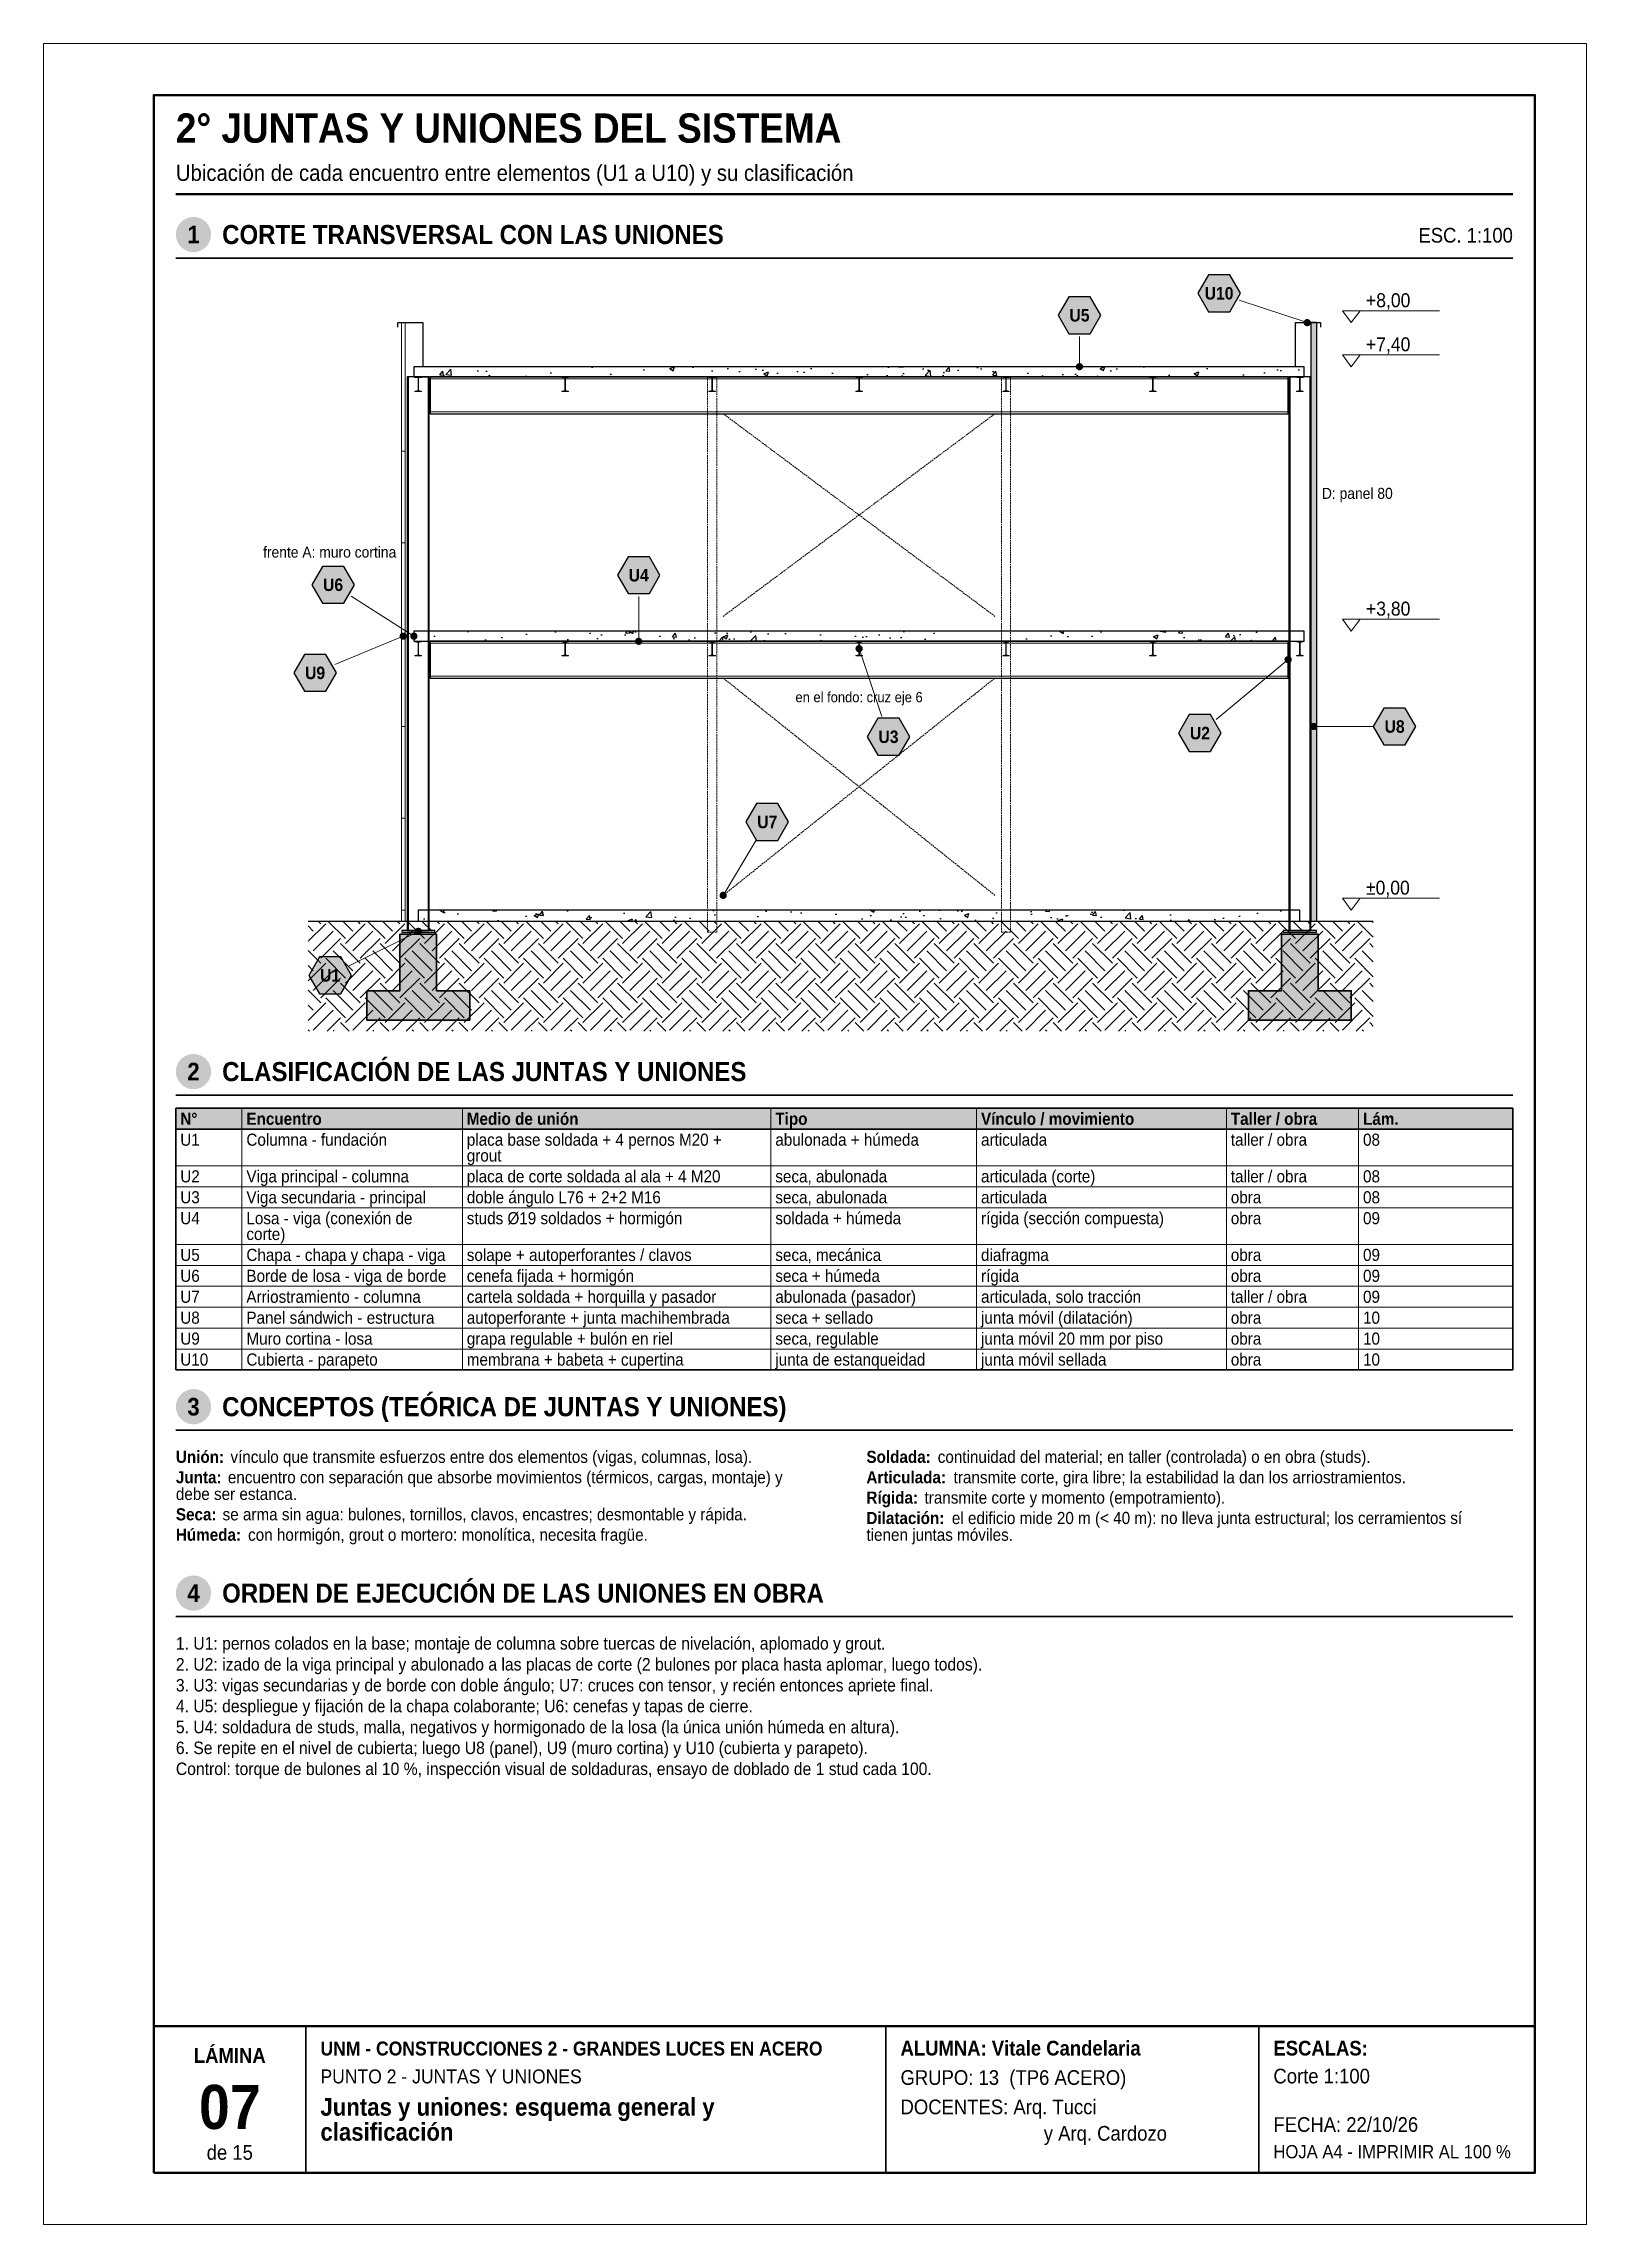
# Model space of a CAD drawing. Header units: millimetres. Extents: x 0 to 210, y 0 to 297.
import ezdxf
from ezdxf.enums import TextEntityAlignment as Align

# ---------------------------------------------------------------- set-up
doc = ezdxf.new("R2010")
doc.units = ezdxf.units.MM
doc.header["$LTSCALE"] = 0.35
doc.linetypes.add('DASHED2', pattern=[0.762, 0.635, -0.127])
for name, color, linetype in [('0-MARCO', 7, 'Continuous'), ('1-OCULTO', 8, 'DASHED2'), ('1-SECCION', 7, 'Continuous'), ('1-VISTA', 7, 'Continuous'), ('2-RAYADO', 8, 'Continuous'), ('3-COTAS', 7, 'Continuous'), ('3-REFS', 7, 'Continuous'), ('3-TABLAS', 7, 'Continuous'), ('3-TEXTOS', 7, 'Continuous'), ('3-TITULOS', 7, 'Continuous')]:
    doc.layers.add(name, color=color, linetype=linetype)
doc.styles.add('ARIAL', font='arial.ttf')
doc.styles.add('ARIAL-NEGRITA', font='arialbd.ttf')

msp = doc.modelspace()

# ---------------------------------------------------------------- texts
at = {"layer": '3-COTAS', "style": 'ARIAL', "width": 0.9}
for s, p in [('+8,00', (180, 261.1)), ('+7,40', (180, 255.1)), ('+3,80', (180, 219.1)), ('±0,00', (180, 181.1))]:
    msp.add_text(s, height=1.9, dxfattribs=at).set_placement(p)
at = {"layer": '3-REFS', "color": 7, "true_color": 0xffffff, "style": 'ARIAL-NEGRITA', "width": 0.9}
for s, p in [('U10', (160, 263)), ('U5', (141, 260)), ('U6', (39.4, 223.3)), ('U4', (81, 224.6)), ('U9', (36.95, 211.3)), ('U3', (115, 202.6)), ('U2', (157.4, 203.1)), ('U8', (183.9, 204)), ('U7', (98.5, 191)), ('U1', (39, 170.1))]:
    msp.add_text(s, height=1.7, dxfattribs=at).set_placement(p, align=Align.MIDDLE_CENTER)
at = {"layer": '3-TABLAS', "width": 0.9}
for s, style, p in [('Medio de unión', 'ARIAL-NEGRITA', (57.6, 149.75)), ('Tipo', 'ARIAL-NEGRITA', (99.6, 149.75)), ('Vínculo / movimiento', 'ARIAL-NEGRITA', (127.6, 149.75)), ('Taller / obra', 'ARIAL-NEGRITA', (161.6, 149.75)), ('Lám.', 'ARIAL-NEGRITA', (179.6, 149.75)), ('N°', 'ARIAL-NEGRITA', (18.6, 149.75)), ('U1', 'ARIAL', (18.6, 146.9)), ('Columna - fundación', 'ARIAL', (27.6, 146.9)), ('Encuentro', 'ARIAL-NEGRITA', (27.6, 149.75)), ('placa base soldada + 4 pernos M20 +', 'ARIAL', (57.6, 146.9)), ('abulonada + húmeda', 'ARIAL', (99.6, 146.9)), ('articulada', 'ARIAL', (127.6, 146.9)), ('taller / obra', 'ARIAL', (161.6, 146.9)), ('08', 'ARIAL', (179.6, 146.9)), ('grout', 'ARIAL', (57.6, 144.75)), ('U2', 'ARIAL', (18.6, 141.91)), ('Viga principal - columna', 'ARIAL', (27.6, 141.91)), ('placa de corte soldada al ala + 4 M20', 'ARIAL', (57.6, 141.91)), ('seca, abulonada', 'ARIAL', (99.6, 141.91)), ('articulada (corte)', 'ARIAL', (127.6, 141.91)), ('taller / obra', 'ARIAL', (161.6, 141.91)), ('08', 'ARIAL', (179.6, 141.91)), ('U3', 'ARIAL', (18.6, 139.06)), ('Viga secundaria - principal', 'ARIAL', (27.6, 139.06)), ('doble ángulo L76 + 2+2 M16', 'ARIAL', (57.6, 139.06)), ('seca, abulonada', 'ARIAL', (99.6, 139.06)), ('articulada', 'ARIAL', (127.6, 139.06)), ('obra', 'ARIAL', (161.6, 139.06)), ('08', 'ARIAL', (179.6, 139.06)), ('U4', 'ARIAL', (18.6, 136.21)), ('Losa - viga (conexión de', 'ARIAL', (27.6, 136.21)), ('studs Ø19 soldados + hormigón', 'ARIAL', (57.6, 136.21)), ('soldada + húmeda', 'ARIAL', (99.6, 136.21)), ('rígida (sección compuesta)', 'ARIAL', (127.6, 136.21)), ('obra', 'ARIAL', (161.6, 136.21)), ('09', 'ARIAL', (179.6, 136.21)), ('corte)', 'ARIAL', (27.6, 134.06)), ('U5', 'ARIAL', (18.6, 131.21)), ('Chapa - chapa y chapa - viga', 'ARIAL', (27.6, 131.21)), ('solape + autoperforantes / clavos', 'ARIAL', (57.6, 131.21)), ('seca, mecánica', 'ARIAL', (99.6, 131.21)), ('diafragma', 'ARIAL', (127.6, 131.21)), ('obra', 'ARIAL', (161.6, 131.21)), ('09', 'ARIAL', (179.6, 131.21)), ('U6', 'ARIAL', (18.6, 128.36)), ('Borde de losa - viga de borde', 'ARIAL', (27.6, 128.36)), ('cenefa fijada + hormigón', 'ARIAL', (57.6, 128.36)), ('seca + húmeda', 'ARIAL', (99.6, 128.36)), ('rígida', 'ARIAL', (127.6, 128.36)), ('obra', 'ARIAL', (161.6, 128.36)), ('09', 'ARIAL', (179.6, 128.36)), ('U7', 'ARIAL', (18.6, 125.51)), ('Arriostramiento - columna', 'ARIAL', (27.6, 125.51)), ('cartela soldada + horquilla y pasador', 'ARIAL', (57.6, 125.51)), ('abulonada (pasador)', 'ARIAL', (99.6, 125.51)), ('articulada, solo tracción', 'ARIAL', (127.6, 125.51)), ('taller / obra', 'ARIAL', (161.6, 125.51)), ('09', 'ARIAL', (179.6, 125.51)), ('U8', 'ARIAL', (18.6, 122.66)), ('Panel sándwich - estructura', 'ARIAL', (27.6, 122.66)), ('autoperforante + junta machihembrada', 'ARIAL', (57.6, 122.66)), ('seca + sellado', 'ARIAL', (99.6, 122.66)), ('junta móvil (dilatación)', 'ARIAL', (127.6, 122.66)), ('obra', 'ARIAL', (161.6, 122.66)), ('10', 'ARIAL', (179.6, 122.66)), ('U9', 'ARIAL', (18.6, 119.81)), ('Muro cortina - losa', 'ARIAL', (27.6, 119.81)), ('grapa regulable + bulón en riel', 'ARIAL', (57.6, 119.81)), ('seca, regulable', 'ARIAL', (99.6, 119.81)), ('junta móvil 20 mm por piso', 'ARIAL', (127.6, 119.81)), ('obra', 'ARIAL', (161.6, 119.81)), ('10', 'ARIAL', (179.6, 119.81)), ('U10', 'ARIAL', (18.6, 116.96)), ('Cubierta - parapeto', 'ARIAL', (27.6, 116.96)), ('membrana + babeta + cupertina', 'ARIAL', (57.6, 116.96)), ('junta de estanqueidad', 'ARIAL', (99.6, 116.96)), ('junta móvil sellada', 'ARIAL', (127.6, 116.96)), ('obra', 'ARIAL', (161.6, 116.96)), ('10', 'ARIAL', (179.6, 116.96))]:
    msp.add_text(s, height=1.65, dxfattribs=dict(at, style=style)).set_placement(p)
at = {"layer": '3-TEXTOS', "width": 0.9}
for s, height, style, p in [('D: panel 80', 1.5, 'ARIAL', (174, 235)), ('Unión:', 1.65, 'ARIAL-NEGRITA', (18, 103.71)), ('vínculo que transmite esfuerzos entre dos elementos (vigas, columnas, losa).', 1.65, 'ARIAL', (25.43, 103.71)), ('Soldada:', 1.65, 'ARIAL-NEGRITA', (112, 103.71)), ('continuidad del material; en taller (controlada) o en obra (studs).', 1.65, 'ARIAL', (121.71, 103.71)), ('Junta:', 1.65, 'ARIAL-NEGRITA', (18, 100.93)), ('encuentro con separación que absorbe movimientos (térmicos, cargas, montaje) y', 1.65, 'ARIAL', (25.08, 100.93)), ('Articulada:', 1.65, 'ARIAL-NEGRITA', (112, 100.93)), ('transmite corte, gira libre; la estabilidad la dan los arriostramientos.', 1.65, 'ARIAL', (123.87, 100.93)), ('debe ser estanca.', 1.65, 'ARIAL', (18, 98.66)), ('Rígida:', 1.65, 'ARIAL-NEGRITA', (112, 98.16)), ('transmite corte y momento (empotramiento).', 1.65, 'ARIAL', (119.91, 98.16)), ('Seca:', 1.65, 'ARIAL-NEGRITA', (18, 95.88)), ('se arma sin agua: bulones, tornillos, clavos, encastres; desmontable y rápida.', 1.65, 'ARIAL', (24.36, 95.88)), ('Dilatación:', 1.65, 'ARIAL-NEGRITA', (112, 95.38)), ('el edificio mide 20 m (< 40 m): no lleva junta estructural; los cerramientos sí', 1.65, 'ARIAL', (123.63, 95.38)), ('Húmeda:', 1.65, 'ARIAL-NEGRITA', (18, 93.1)), ('con hormigón, grout o mortero: monolítica, necesita fragüe.', 1.65, 'ARIAL', (27.83, 93.1)), ('tienen juntas móviles.', 1.65, 'ARIAL', (112, 93.1)), ('1. U1: pernos colados en la base; montaje de columna sobre tuercas de nivelación, aplomado y grout.', 1.7, 'ARIAL', (18, 78.28)), ('3. U3: vigas secundarias y de borde con doble ángulo; U7: cruces con tensor, y recién entonces apriete final.', 1.7, 'ARIAL', (18, 72.58)), ('2. U2: izado de la viga principal y abulonado a las placas de corte (2 bulones por placa hasta aplomar, luego todos).', 1.7, 'ARIAL', (18, 75.43)), ('4. U5: despliegue y fijación de la chapa colaborante; U6: cenefas y tapas de cierre.', 1.7, 'ARIAL', (18, 69.74)), ('5. U4: soldadura de studs, malla, negativos y hormigonado de la losa (la única unión húmeda en altura).', 1.7, 'ARIAL', (18, 66.89)), ('6. Se repite en el nivel de cubierta; luego U8 (panel), U9 (muro cortina) y U10 (cubierta y parapeto).', 1.7, 'ARIAL', (18, 64.05)), ('Control: torque de bulones al 10 %, inspección visual de soldaduras, ensayo de doblado de 1 stud cada 100.', 1.7, 'ARIAL', (18, 61.2)), ('UNM - CONSTRUCCIONES 2 - GRANDES LUCES EN ACERO', 1.9, 'ARIAL-NEGRITA', (37.68, 23)), ('ALUMNA: Vitale Candelaria', 2, 'ARIAL-NEGRITA', (116.64, 23)), ('ESCALAS:', 2, 'ARIAL-NEGRITA', (167.4, 23)), ('PUNTO 2 - JUNTAS Y UNIONES', 1.9, 'ARIAL', (37.68, 19.2)), ('GRUPO: 13  (TP6 ACERO)', 2, 'ARIAL', (116.64, 19)), ('Corte 1:100', 2, 'ARIAL', (167.4, 19.2)), ('Juntas y uniones: esquema general y', 2.4, 'ARIAL-NEGRITA', (37.68, 14.8)), ('DOCENTES: Arq. Tucci', 2, 'ARIAL', (116.64, 15)), ('clasificación', 2.4, 'ARIAL-NEGRITA', (37.68, 11.4)), ('y Arq. Cardozo', 2, 'ARIAL', (136.14, 11.4)), ('FECHA: 22/10/26', 2, 'ARIAL', (167.4, 12.6)), ('HOJA A4 - IMPRIMIR AL 100 %', 1.8, 'ARIAL', (167.4, 9))]:
    msp.add_text(s, height=height, dxfattribs=dict(at, style=style)).set_placement(p)
at = {"layer": '3-TEXTOS', "style": 'ARIAL', "width": 0.9}
msp.add_text('frente A: muro cortina', height=1.5, dxfattribs=at).set_placement((48, 227), align=Align.RIGHT)
msp.add_text('en el fondo: cruz eje 6', height=1.4, dxfattribs=at).set_placement((111, 208), align=Align.MIDDLE_CENTER)
at = {"layer": '3-TITULOS', "width": 0.9}
for s, height, style, p in [('2° JUNTAS Y UNIONES DEL SISTEMA', 4, 'ARIAL-NEGRITA', (18, 283.5)), ('Ubicación de cada encuentro entre elementos (U1 a U10) y su clasificación', 2.2, 'ARIAL', (18, 278.3))]:
    msp.add_text(s, height=height, dxfattribs=dict(at, style=style)).set_placement(p)
at = {"layer": '3-TITULOS', "color": 7, "true_color": 0xffffff, "style": 'ARIAL-NEGRITA', "width": 0.9}
for s, p in [('1', (20.4, 271)), ('2', (20.4, 157)), ('3', (20.4, 111.36)), ('4', (20.4, 85.98))]:
    msp.add_text(s, height=2.4, dxfattribs=at).set_placement(p, align=Align.MIDDLE_CENTER)
at = {"layer": '3-TITULOS', "style": 'ARIAL-NEGRITA', "width": 0.9}
for s, p in [('CORTE TRANSVERSAL CON LAS UNIONES', (24.3, 271)), ('CLASIFICACIÓN DE LAS JUNTAS Y UNIONES', (24.3, 157)), ('CONCEPTOS (TEÓRICA DE JUNTAS Y UNIONES)', (24.3, 111.36)), ('ORDEN DE EJECUCIÓN DE LAS UNIONES EN OBRA', (24.3, 85.98))]:
    msp.add_text(s, height=2.6, dxfattribs=at).set_placement(p, align=Align.MIDDLE_LEFT)
at = {"layer": '3-TITULOS', "style": 'ARIAL', "width": 0.9}
msp.add_text('ESC. 1:100', height=2, dxfattribs=at).set_placement((200, 270.9), align=Align.MIDDLE_RIGHT)
at = {"layer": '3-TITULOS', "width": 0.9}
for s, height, style, p in [('LÁMINA', 2, 'ARIAL-NEGRITA', (25.34, 23)), ('07', 6, 'ARIAL-NEGRITA', (25.34, 16)), ('de 15', 2, 'ARIAL', (25.34, 9.8))]:
    msp.add_text(s, height=height, dxfattribs=dict(at, style=style)).set_placement(p, align=Align.MIDDLE_CENTER)

# ---------------------------------------------------------------- hatches: boundary and pattern name
at = {"layer": '2-RAYADO', "true_color": 0xd7d7d7}
h = msp.add_hatch(color=254, dxfattribs=at)
h.dxf.hatch_style = 1
h.paths.add_polyline_path([(172.5, 177.5), (173.3, 177.5), (173.3, 259), (172.5, 259)])
at = {"layer": '2-RAYADO'}
h = msp.add_hatch(dxfattribs=at)
h.set_pattern_fill('AR-CONC', color=8, scale=0.035)
h.paths.add_polyline_path([(50.4, 251.6), (171.6, 251.6), (171.6, 253), (50.4, 253)])
at = {"layer": '2-RAYADO', "true_color": 0x3c3c3c}
h = msp.add_hatch(color=250, dxfattribs=at)
h.dxf.hatch_style = 1
h.paths.add_polyline_path([(51.45, 251.6), (51.45, 251.52), (51.04, 251.46), (51.04, 249.74), (51.45, 249.68), (51.45, 249.6), (50.55, 249.6), (50.55, 249.68), (50.96, 249.74), (50.96, 251.46), (50.55, 251.52), (50.55, 251.6)])
h = msp.add_hatch(color=250, dxfattribs=at)
h.dxf.hatch_style = 1
h.paths.add_polyline_path([(71.45, 251.6), (71.45, 251.52), (71.04, 251.46), (71.04, 249.74), (71.45, 249.68), (71.45, 249.6), (70.55, 249.6), (70.55, 249.68), (70.96, 249.74), (70.96, 251.46), (70.55, 251.52), (70.55, 251.6)])
h = msp.add_hatch(color=250, dxfattribs=at)
h.dxf.hatch_style = 1
h.paths.add_polyline_path([(91.45, 251.6), (91.45, 251.52), (91.04, 251.46), (91.04, 249.74), (91.45, 249.68), (91.45, 249.6), (90.55, 249.6), (90.55, 249.68), (90.96, 249.74), (90.96, 251.46), (90.55, 251.52), (90.55, 251.6)])
h = msp.add_hatch(color=250, dxfattribs=at)
h.dxf.hatch_style = 1
h.paths.add_polyline_path([(111.45, 251.6), (111.45, 251.52), (111.04, 251.46), (111.04, 249.74), (111.45, 249.68), (111.45, 249.6), (110.55, 249.6), (110.55, 249.68), (110.96, 249.74), (110.96, 251.46), (110.55, 251.52), (110.55, 251.6)])
h = msp.add_hatch(color=250, dxfattribs=at)
h.dxf.hatch_style = 1
h.paths.add_polyline_path([(131.45, 251.6), (131.45, 251.52), (131.04, 251.46), (131.04, 249.74), (131.45, 249.68), (131.45, 249.6), (130.55, 249.6), (130.55, 249.68), (130.96, 249.74), (130.96, 251.46), (130.55, 251.52), (130.55, 251.6)])
h = msp.add_hatch(color=250, dxfattribs=at)
h.dxf.hatch_style = 1
h.paths.add_polyline_path([(151.45, 251.6), (151.45, 251.52), (151.04, 251.46), (151.04, 249.74), (151.45, 249.68), (151.45, 249.6), (150.55, 249.6), (150.55, 249.68), (150.96, 249.74), (150.96, 251.46), (150.55, 251.52), (150.55, 251.6)])
h = msp.add_hatch(color=250, dxfattribs=at)
h.dxf.hatch_style = 1
h.paths.add_polyline_path([(171.45, 251.6), (171.45, 251.52), (171.04, 251.46), (171.04, 249.74), (171.45, 249.68), (171.45, 249.6), (170.55, 249.6), (170.55, 249.68), (170.96, 249.74), (170.96, 251.46), (170.55, 251.52), (170.55, 251.6)])
at = {"layer": '2-RAYADO'}
h = msp.add_hatch(dxfattribs=at)
h.set_pattern_fill('AR-CONC', color=8, scale=0.035)
h.paths.add_polyline_path([(50.4, 215.6), (171.6, 215.6), (171.6, 217), (50.4, 217)])
at = {"layer": '2-RAYADO', "true_color": 0x3c3c3c}
h = msp.add_hatch(color=250, dxfattribs=at)
h.dxf.hatch_style = 1
h.paths.add_polyline_path([(51.45, 215.6), (51.45, 215.52), (51.04, 215.46), (51.04, 213.74), (51.45, 213.68), (51.45, 213.6), (50.55, 213.6), (50.55, 213.68), (50.96, 213.74), (50.96, 215.46), (50.55, 215.52), (50.55, 215.6)])
h = msp.add_hatch(color=250, dxfattribs=at)
h.dxf.hatch_style = 1
h.paths.add_polyline_path([(71.45, 215.6), (71.45, 215.52), (71.04, 215.46), (71.04, 213.74), (71.45, 213.68), (71.45, 213.6), (70.55, 213.6), (70.55, 213.68), (70.96, 213.74), (70.96, 215.46), (70.55, 215.52), (70.55, 215.6)])
h = msp.add_hatch(color=250, dxfattribs=at)
h.dxf.hatch_style = 1
h.paths.add_polyline_path([(91.45, 215.6), (91.45, 215.52), (91.04, 215.46), (91.04, 213.74), (91.45, 213.68), (91.45, 213.6), (90.55, 213.6), (90.55, 213.68), (90.96, 213.74), (90.96, 215.46), (90.55, 215.52), (90.55, 215.6)])
h = msp.add_hatch(color=250, dxfattribs=at)
h.dxf.hatch_style = 1
h.paths.add_polyline_path([(111.45, 215.6), (111.45, 215.52), (111.04, 215.46), (111.04, 213.74), (111.45, 213.68), (111.45, 213.6), (110.55, 213.6), (110.55, 213.68), (110.96, 213.74), (110.96, 215.46), (110.55, 215.52), (110.55, 215.6)])
h = msp.add_hatch(color=250, dxfattribs=at)
h.dxf.hatch_style = 1
h.paths.add_polyline_path([(131.45, 215.6), (131.45, 215.52), (131.04, 215.46), (131.04, 213.74), (131.45, 213.68), (131.45, 213.6), (130.55, 213.6), (130.55, 213.68), (130.96, 213.74), (130.96, 215.46), (130.55, 215.52), (130.55, 215.6)])
h = msp.add_hatch(color=250, dxfattribs=at)
h.dxf.hatch_style = 1
h.paths.add_polyline_path([(151.45, 215.6), (151.45, 215.52), (151.04, 215.46), (151.04, 213.74), (151.45, 213.68), (151.45, 213.6), (150.55, 213.6), (150.55, 213.68), (150.96, 213.74), (150.96, 215.46), (150.55, 215.52), (150.55, 215.6)])
h = msp.add_hatch(color=250, dxfattribs=at)
h.dxf.hatch_style = 1
h.paths.add_polyline_path([(171.45, 215.6), (171.45, 215.52), (171.04, 215.46), (171.04, 213.74), (171.45, 213.68), (171.45, 213.6), (170.55, 213.6), (170.55, 213.68), (170.96, 213.74), (170.96, 215.46), (170.55, 215.52), (170.55, 215.6)])
at = {"layer": '2-RAYADO'}
h = msp.add_hatch(dxfattribs=at)
h.set_pattern_fill('AR-CONC', color=8, scale=0.035)
h.paths.add_polyline_path([(51, 177.5), (171, 177.5), (171, 179), (51, 179)])
h = msp.add_hatch(dxfattribs=at)
h.set_pattern_fill('EARTH', color=8, scale=0.6, angle=45)
h.paths.add_polyline_path([(36, 177.5), (181, 177.5), (181, 162.5), (36, 162.5)])
at = {"layer": '2-RAYADO', "true_color": 0xd7d7d7}
h = msp.add_hatch(color=254, dxfattribs=at)
h.dxf.hatch_style = 1
h.paths.add_polyline_path([(44, 164), (58, 164), (58, 168), (53.5, 168), (53.5, 175.7), (48.5, 175.7), (48.5, 168), (44, 168)])
h = msp.add_hatch(color=254, dxfattribs=at)
h.dxf.hatch_style = 1
h.paths.add_polyline_path([(164, 164), (178, 164), (178, 168), (173.5, 168), (173.5, 175.7), (168.5, 175.7), (168.5, 168), (164, 168)])
at = {"layer": '3-REFS', "true_color": 0x282828}
h = msp.add_hatch(color=250, dxfattribs=at)
h.dxf.hatch_style = 1
h.paths.add_polyline_path([(162.9, 263), (161.45, 265.51), (158.55, 265.51), (157.1, 263), (158.55, 260.49), (161.45, 260.49)])
h = msp.add_hatch(color=250, dxfattribs=at)
h.dxf.hatch_style = 1
h.paths.add_polyline_path([(143.9, 260), (142.45, 262.51), (139.55, 262.51), (138.1, 260), (139.55, 257.49), (142.45, 257.49)])
at = {"layer": '3-REFS'}
h = msp.add_hatch(color=7, dxfattribs=at)
h.dxf.hatch_style = 1
edge = h.paths.add_edge_path()
edge.add_arc((172, 259), 0.5, 0, 360)
h = msp.add_hatch(color=7, dxfattribs=at)
h.dxf.hatch_style = 1
edge = h.paths.add_edge_path()
edge.add_arc((141, 253), 0.5, 0, 360)
at = {"layer": '3-REFS', "true_color": 0x282828}
h = msp.add_hatch(color=250, dxfattribs=at)
h.dxf.hatch_style = 1
h.paths.add_polyline_path([(42.3, 223.3), (40.85, 225.81), (37.95, 225.81), (36.5, 223.3), (37.95, 220.79), (40.85, 220.79)])
h = msp.add_hatch(color=250, dxfattribs=at)
h.dxf.hatch_style = 1
h.paths.add_polyline_path([(83.9, 224.6), (82.45, 227.11), (79.55, 227.11), (78.1, 224.6), (79.55, 222.09), (82.45, 222.09)])
at = {"layer": '3-REFS'}
h = msp.add_hatch(color=7, dxfattribs=at)
h.dxf.hatch_style = 1
edge = h.paths.add_edge_path()
edge.add_arc((48.95, 216.3), 0.5, 0, 360)
h = msp.add_hatch(color=7, dxfattribs=at)
h.dxf.hatch_style = 1
edge = h.paths.add_edge_path()
edge.add_arc((50.4, 216.3), 0.5, 0, 360)
h = msp.add_hatch(color=7, dxfattribs=at)
h.dxf.hatch_style = 1
edge = h.paths.add_edge_path()
edge.add_arc((81, 215.6), 0.5, 0, 360)
h = msp.add_hatch(color=7, dxfattribs=at)
h.dxf.hatch_style = 1
edge = h.paths.add_edge_path()
edge.add_arc((111, 214.6), 0.5, 0, 360)
at = {"layer": '3-REFS', "true_color": 0x282828}
h = msp.add_hatch(color=250, dxfattribs=at)
h.dxf.hatch_style = 1
h.paths.add_polyline_path([(39.85, 211.3), (38.4, 213.81), (35.5, 213.81), (34.05, 211.3), (35.5, 208.79), (38.4, 208.79)])
at = {"layer": '3-REFS'}
h = msp.add_hatch(color=7, dxfattribs=at)
h.dxf.hatch_style = 1
edge = h.paths.add_edge_path()
edge.add_arc((169.4, 213.1), 0.5, 0, 360)
at = {"layer": '3-REFS', "true_color": 0x282828}
h = msp.add_hatch(color=250, dxfattribs=at)
h.dxf.hatch_style = 1
h.paths.add_polyline_path([(117.9, 202.6), (116.45, 205.11), (113.55, 205.11), (112.1, 202.6), (113.55, 200.09), (116.45, 200.09)])
h = msp.add_hatch(color=250, dxfattribs=at)
h.dxf.hatch_style = 1
h.paths.add_polyline_path([(160.3, 203.1), (158.85, 205.61), (155.95, 205.61), (154.5, 203.1), (155.95, 200.59), (158.85, 200.59)])
h = msp.add_hatch(color=250, dxfattribs=at)
h.dxf.hatch_style = 1
h.paths.add_polyline_path([(186.8, 204), (185.35, 206.51), (182.45, 206.51), (181, 204), (182.45, 201.49), (185.35, 201.49)])
at = {"layer": '3-REFS'}
h = msp.add_hatch(color=7, dxfattribs=at)
h.dxf.hatch_style = 1
edge = h.paths.add_edge_path()
edge.add_arc((172.9, 204), 0.5, 0, 360)
at = {"layer": '3-REFS', "true_color": 0x282828}
h = msp.add_hatch(color=250, dxfattribs=at)
h.dxf.hatch_style = 1
h.paths.add_polyline_path([(101.4, 191), (99.95, 193.51), (97.05, 193.51), (95.6, 191), (97.05, 188.49), (99.95, 188.49)])
at = {"layer": '3-REFS'}
h = msp.add_hatch(color=7, dxfattribs=at)
h.dxf.hatch_style = 1
edge = h.paths.add_edge_path()
edge.add_arc((92.5, 181), 0.5, 0, 360)
h = msp.add_hatch(color=7, dxfattribs=at)
h.dxf.hatch_style = 1
edge = h.paths.add_edge_path()
edge.add_arc((51, 176.1), 0.5, 0, 360)
at = {"layer": '3-REFS', "true_color": 0x282828}
h = msp.add_hatch(color=250, dxfattribs=at)
h.dxf.hatch_style = 1
h.paths.add_polyline_path([(41.9, 170.1), (40.45, 172.61), (37.55, 172.61), (36.1, 170.1), (37.55, 167.59), (40.45, 167.59)])
at = {"layer": '3-TABLAS', "true_color": 0xe6e6e6}
h = msp.add_hatch(color=254, dxfattribs=at)
h.dxf.hatch_style = 1
h.paths.add_polyline_path([(18, 152), (200, 152), (200, 149.15), (18, 149.15)])
at = {"layer": '3-TITULOS'}
h = msp.add_hatch(color=7, dxfattribs=at)
h.dxf.hatch_style = 1
edge = h.paths.add_edge_path()
edge.add_arc((20.4, 271), 2.4, 0, 360)
h = msp.add_hatch(color=7, dxfattribs=at)
h.dxf.hatch_style = 1
edge = h.paths.add_edge_path()
edge.add_arc((20.4, 157), 2.4, 0, 360)
h = msp.add_hatch(color=7, dxfattribs=at)
h.dxf.hatch_style = 1
edge = h.paths.add_edge_path()
edge.add_arc((20.4, 111.36), 2.4, 0, 360)
h = msp.add_hatch(color=7, dxfattribs=at)
h.dxf.hatch_style = 1
edge = h.paths.add_edge_path()
edge.add_arc((20.4, 85.98), 2.4, 0, 360)

# ---------------------------------------------------------------- linework, layer by layer
at = {"layer": '0-MARCO', "color": 9, "lineweight": 0}
msp.add_lwpolyline([(0, 0), (210, 0), (210, 297), (0, 297)], close=True, dxfattribs=at)
at = {"layer": '0-MARCO', "lineweight": 50}
msp.add_lwpolyline([(15, 7), (203, 7), (203, 290), (15, 290)], close=True, dxfattribs=at)
msp.add_lwpolyline([(15, 27), (203, 27)], dxfattribs=at)
at = {"layer": '0-MARCO', "lineweight": 35}
for points in [[(35.68, 7), (35.68, 27)], [(114.64, 7), (114.64, 27)], [(165.4, 7), (165.4, 27)]]:
    msp.add_lwpolyline(points, dxfattribs=at)
at = {"layer": '1-OCULTO', "lineweight": 9}
for points in [[(90.38, 176), (91.62, 176), (91.62, 251.6), (90.38, 251.6)], [(130.38, 176), (131.62, 176), (131.62, 251.6), (130.38, 251.6)]]:
    msp.add_lwpolyline(points, close=True, dxfattribs=at)
for points in [[(92.5, 219), (129.5, 246.6)], [(129.5, 219), (92.5, 246.6)], [(92.5, 181), (129.5, 210.6)], [(129.5, 181), (92.5, 210.6)]]:
    msp.add_lwpolyline(points, dxfattribs=at)
at = {"layer": '1-SECCION', "lineweight": 25}
for points in [[(50.4, 251.6), (171.6, 251.6), (171.6, 253), (50.4, 253)], [(50.4, 215.6), (171.6, 215.6), (171.6, 217), (50.4, 217)], [(51, 177.5), (171, 177.5), (171, 179), (51, 179)], [(48.75, 176), (53.25, 176), (53.25, 176.22), (48.75, 176.22)], [(168.75, 176), (173.25, 176), (173.25, 176.22), (168.75, 176.22)]]:
    msp.add_lwpolyline(points, close=True, dxfattribs=at)
at = {"layer": '1-SECCION', "lineweight": 13}
for points in [[(51.45, 251.6), (51.45, 251.52), (51.04, 251.46), (51.04, 249.74), (51.45, 249.68), (51.45, 249.6), (50.55, 249.6), (50.55, 249.68), (50.96, 249.74), (50.96, 251.46), (50.55, 251.52), (50.55, 251.6)], [(71.45, 251.6), (71.45, 251.52), (71.04, 251.46), (71.04, 249.74), (71.45, 249.68), (71.45, 249.6), (70.55, 249.6), (70.55, 249.68), (70.96, 249.74), (70.96, 251.46), (70.55, 251.52), (70.55, 251.6)], [(91.45, 251.6), (91.45, 251.52), (91.04, 251.46), (91.04, 249.74), (91.45, 249.68), (91.45, 249.6), (90.55, 249.6), (90.55, 249.68), (90.96, 249.74), (90.96, 251.46), (90.55, 251.52), (90.55, 251.6)], [(111.45, 251.6), (111.45, 251.52), (111.04, 251.46), (111.04, 249.74), (111.45, 249.68), (111.45, 249.6), (110.55, 249.6), (110.55, 249.68), (110.96, 249.74), (110.96, 251.46), (110.55, 251.52), (110.55, 251.6)], [(131.45, 251.6), (131.45, 251.52), (131.04, 251.46), (131.04, 249.74), (131.45, 249.68), (131.45, 249.6), (130.55, 249.6), (130.55, 249.68), (130.96, 249.74), (130.96, 251.46), (130.55, 251.52), (130.55, 251.6)], [(151.45, 251.6), (151.45, 251.52), (151.04, 251.46), (151.04, 249.74), (151.45, 249.68), (151.45, 249.6), (150.55, 249.6), (150.55, 249.68), (150.96, 249.74), (150.96, 251.46), (150.55, 251.52), (150.55, 251.6)], [(171.45, 251.6), (171.45, 251.52), (171.04, 251.46), (171.04, 249.74), (171.45, 249.68), (171.45, 249.6), (170.55, 249.6), (170.55, 249.68), (170.96, 249.74), (170.96, 251.46), (170.55, 251.52), (170.55, 251.6)], [(51.45, 215.6), (51.45, 215.52), (51.04, 215.46), (51.04, 213.74), (51.45, 213.68), (51.45, 213.6), (50.55, 213.6), (50.55, 213.68), (50.96, 213.74), (50.96, 215.46), (50.55, 215.52), (50.55, 215.6)], [(71.45, 215.6), (71.45, 215.52), (71.04, 215.46), (71.04, 213.74), (71.45, 213.68), (71.45, 213.6), (70.55, 213.6), (70.55, 213.68), (70.96, 213.74), (70.96, 215.46), (70.55, 215.52), (70.55, 215.6)], [(91.45, 215.6), (91.45, 215.52), (91.04, 215.46), (91.04, 213.74), (91.45, 213.68), (91.45, 213.6), (90.55, 213.6), (90.55, 213.68), (90.96, 213.74), (90.96, 215.46), (90.55, 215.52), (90.55, 215.6)], [(111.45, 215.6), (111.45, 215.52), (111.04, 215.46), (111.04, 213.74), (111.45, 213.68), (111.45, 213.6), (110.55, 213.6), (110.55, 213.68), (110.96, 213.74), (110.96, 215.46), (110.55, 215.52), (110.55, 215.6)], [(131.45, 215.6), (131.45, 215.52), (131.04, 215.46), (131.04, 213.74), (131.45, 213.68), (131.45, 213.6), (130.55, 213.6), (130.55, 213.68), (130.96, 213.74), (130.96, 215.46), (130.55, 215.52), (130.55, 215.6)], [(151.45, 215.6), (151.45, 215.52), (151.04, 215.46), (151.04, 213.74), (151.45, 213.68), (151.45, 213.6), (150.55, 213.6), (150.55, 213.68), (150.96, 213.74), (150.96, 215.46), (150.55, 215.52), (150.55, 215.6)], [(171.45, 215.6), (171.45, 215.52), (171.04, 215.46), (171.04, 213.74), (171.45, 213.68), (171.45, 213.6), (170.55, 213.6), (170.55, 213.68), (170.96, 213.74), (170.96, 215.46), (170.55, 215.52), (170.55, 215.6)]]:
    msp.add_lwpolyline(points, close=True, dxfattribs=at)
at = {"layer": '1-SECCION', "lineweight": 35}
for points in [[(44, 164), (58, 164), (58, 168), (53.5, 168), (53.5, 175.7), (48.5, 175.7), (48.5, 168), (44, 168)], [(164, 164), (178, 164), (178, 168), (173.5, 168), (173.5, 175.7), (168.5, 175.7), (168.5, 168), (164, 168)]]:
    msp.add_lwpolyline(points, close=True, dxfattribs=at)
at = {"layer": '1-VISTA', "lineweight": 25}
for points in [[(48.2, 258.4), (48.2, 259), (51.6, 259), (51.6, 253)], [(170.4, 253), (170.4, 259), (173.8, 259), (173.8, 258.4)], [(36, 177.5), (181, 177.5)]]:
    msp.add_lwpolyline(points, dxfattribs=at)
at = {"layer": '1-VISTA', "lineweight": 18}
for points in [[(48.7, 177.5), (48.7, 259)], [(49.2, 177.5), (49.2, 259)], [(49.66, 176.22), (49.66, 251.6)], [(52.34, 176.22), (52.34, 251.6)], [(52.6, 251.33), (169.4, 251.33)], [(169.66, 176.22), (169.66, 251.6)], [(172.34, 176.22), (172.34, 251.6)], [(52.6, 246.87), (169.4, 246.87)], [(52.6, 215.33), (169.4, 215.33)], [(52.6, 210.87), (169.4, 210.87)]]:
    msp.add_lwpolyline(points, dxfattribs=at)
at = {"layer": '1-VISTA', "lineweight": 25}
for points in [[(172.5, 177.5), (173.3, 177.5), (173.3, 259), (172.5, 259)], [(49.5, 176.22), (52.5, 176.22), (52.5, 251.6), (49.5, 251.6)], [(52.6, 246.6), (169.4, 246.6), (169.4, 251.6), (52.6, 251.6)], [(169.5, 176.22), (172.5, 176.22), (172.5, 251.6), (169.5, 251.6)], [(52.6, 210.6), (169.4, 210.6), (169.4, 215.6), (52.6, 215.6)]]:
    msp.add_lwpolyline(points, close=True, dxfattribs=at)
at = {"layer": '1-VISTA', "lineweight": 13}
for points in [[(48.7, 241.5), (49.2, 241.5)], [(48.7, 229), (49.2, 229)], [(48.7, 216.5), (49.2, 216.5)], [(48.7, 204), (49.2, 204)], [(48.7, 191.5), (49.2, 191.5)], [(48.7, 179), (49.2, 179)]]:
    msp.add_lwpolyline(points, dxfattribs=at)
at = {"layer": '3-COTAS', "lineweight": 18}
for points in [[(178, 259), (176.8, 260.6), (179.2, 260.6)], [(178, 253), (176.8, 254.6), (179.2, 254.6)], [(178, 217), (176.8, 218.6), (179.2, 218.6)], [(178, 179), (176.8, 180.6), (179.2, 180.6)]]:
    msp.add_lwpolyline(points, close=True, dxfattribs=at)
at = {"layer": '3-COTAS', "lineweight": 13}
for points in [[(176.8, 260.6), (190, 260.6)], [(176.8, 254.6), (190, 254.6)], [(176.8, 218.6), (190, 218.6)], [(176.8, 180.6), (190, 180.6)]]:
    msp.add_lwpolyline(points, dxfattribs=at)
at = {"layer": '3-REFS', "lineweight": 25}
for points in [[(162.9, 263), (161.45, 265.51), (158.55, 265.51), (157.1, 263), (158.55, 260.49), (161.45, 260.49)], [(143.9, 260), (142.45, 262.51), (139.55, 262.51), (138.1, 260), (139.55, 257.49), (142.45, 257.49)], [(42.3, 223.3), (40.85, 225.81), (37.95, 225.81), (36.5, 223.3), (37.95, 220.79), (40.85, 220.79)], [(83.9, 224.6), (82.45, 227.11), (79.55, 227.11), (78.1, 224.6), (79.55, 222.09), (82.45, 222.09)], [(39.85, 211.3), (38.4, 213.81), (35.5, 213.81), (34.05, 211.3), (35.5, 208.79), (38.4, 208.79)], [(117.9, 202.6), (116.45, 205.11), (113.55, 205.11), (112.1, 202.6), (113.55, 200.09), (116.45, 200.09)], [(160.3, 203.1), (158.85, 205.61), (155.95, 205.61), (154.5, 203.1), (155.95, 200.59), (158.85, 200.59)], [(186.8, 204), (185.35, 206.51), (182.45, 206.51), (181, 204), (182.45, 201.49), (185.35, 201.49)], [(101.4, 191), (99.95, 193.51), (97.05, 193.51), (95.6, 191), (97.05, 188.49), (99.95, 188.49)], [(41.9, 170.1), (40.45, 172.61), (37.55, 172.61), (36.1, 170.1), (37.55, 167.59), (40.45, 167.59)]]:
    msp.add_lwpolyline(points, close=True, dxfattribs=at)
at = {"layer": '3-REFS', "lineweight": 18}
for points in [[(162.75, 262.08), (172, 259)], [(141, 257.1), (141, 253)], [(41.85, 221.74), (50.4, 216.3)], [(81, 221.7), (81, 215.6)], [(39.63, 212.42), (48.95, 216.3)], [(114.08, 205.35), (111, 214.6)], [(159.63, 204.96), (169.4, 213.1)], [(181, 204), (172.9, 204)], [(97.01, 188.51), (92.5, 181)], [(41.59, 171.4), (51, 176.1)]]:
    msp.add_lwpolyline(points, dxfattribs=at)
at = {"layer": '3-TABLAS', "lineweight": 35}
for points in [[(18, 152), (200, 152)], [(18, 152), (18, 116.36)], [(200, 152), (200, 116.36)], [(18, 149.15), (200, 149.15)], [(18, 116.36), (200, 116.36)]]:
    msp.add_lwpolyline(points, dxfattribs=at)
at = {"layer": '3-TABLAS', "lineweight": 13}
for points in [[(27, 152), (27, 116.36)], [(57, 152), (57, 116.36)], [(99, 152), (99, 116.36)], [(127, 152), (127, 116.36)], [(161, 152), (161, 116.36)], [(179, 152), (179, 116.36)], [(18, 144.16), (200, 144.16)], [(18, 141.31), (200, 141.31)], [(18, 138.46), (200, 138.46)], [(18, 133.46), (200, 133.46)], [(18, 130.61), (200, 130.61)], [(18, 127.76), (200, 127.76)], [(18, 124.91), (200, 124.91)], [(18, 122.06), (200, 122.06)], [(18, 119.21), (200, 119.21)]]:
    msp.add_lwpolyline(points, dxfattribs=at)
at = {"layer": '3-TITULOS', "lineweight": 50}
msp.add_lwpolyline([(18, 276.5), (200, 276.5)], dxfattribs=at)
at = {"layer": '3-TITULOS', "lineweight": 35}
for points in [[(18, 267.8), (200, 267.8)], [(18, 153.8), (200, 153.8)], [(18, 108.16), (200, 108.16)], [(18, 82.78), (200, 82.78)]]:
    msp.add_lwpolyline(points, dxfattribs=at)

msp.set_redraw_order([(e.dxf.handle, doc.entitydb.next_handle()) for e in msp.query("TEXT MTEXT ATTDEF DIMENSION ARC_DIMENSION")])  # texts and dimensions are drawn at this point

doc.saveas('drawing.dxf')
